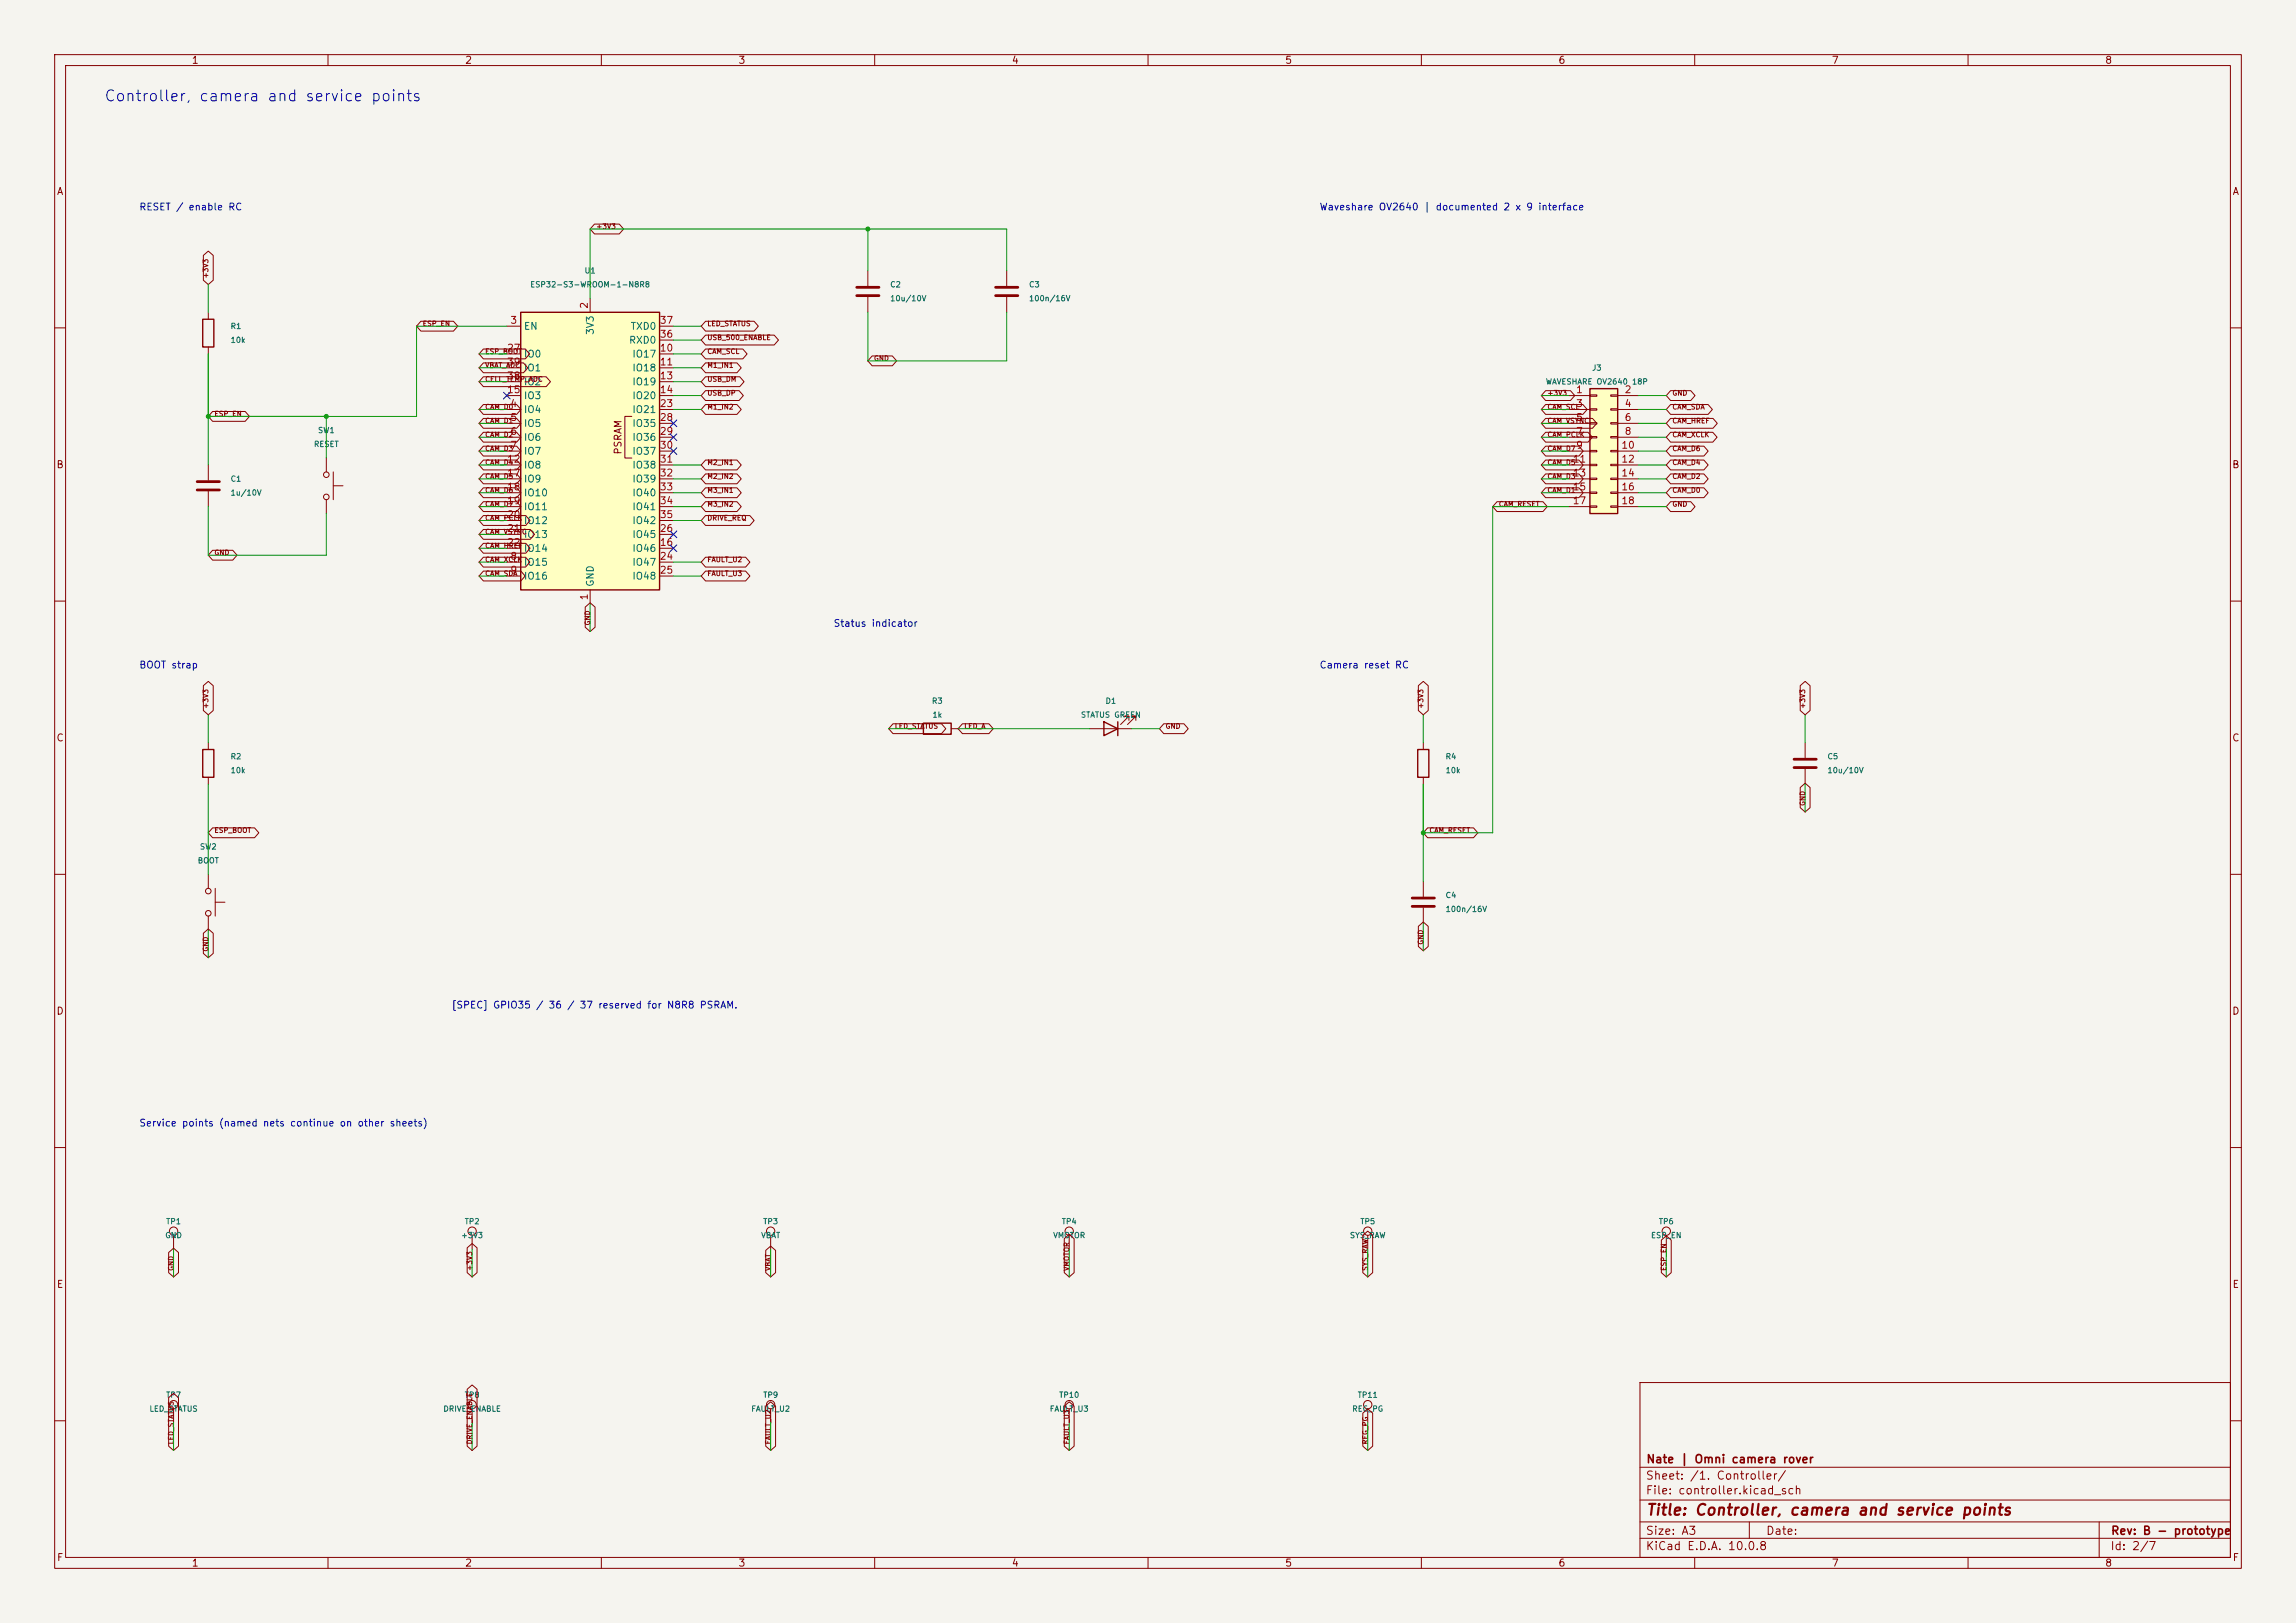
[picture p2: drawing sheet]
<svg xmlns="http://www.w3.org/2000/svg" width="420mm" height="297mm" viewBox="0 0 420 297" stroke-linecap="round" stroke-linejoin="round" font-family="sans-serif">
<defs><g id="words">
<text font-size="2" fill="#0000c2" x="19" y="19.1">Controller, camera and service points</text>
<text font-size="2" fill="#840000" x="301" y="277.8">Title: Controller, camera and service points</text>
<g font-size="1.5" fill="#840000">
<text x="301" y="268.1">Nate | Omni camera rover</text>
<text x="300.9" y="273.8">File: controller.kicad_sch</text>
<text x="300.9" y="271.1">Sheet: /1. Controller/</text>
<text x="300.9" y="281.2">Size: A3</text>
<text x="322.9" y="281.2">Date:</text>
<text x="386" y="281.2">Rev: B - prototype</text>
<text x="300.9" y="284">KiCad E.D.A. 10.0.8</text>
<text x="385.9" y="284">Id: 2/7</text>
</g>
<g font-size="1.3" fill="#840000">
<text x="35" y="12">1</text>
<text x="85" y="12">2</text>
<text x="135" y="12">3</text>
<text x="185" y="12">4</text>
<text x="235" y="12">5</text>
<text x="285" y="12">6</text>
<text x="335" y="12">7</text>
<text x="385" y="12">8</text>
<text x="10.3" y="36">A</text>
<text x="408.3" y="36">A</text>
<text x="114" y="83.3" transform="rotate(-90 114 83.3)">PSRAM</text>
<text x="10.2" y="86">B</text>
<text x="408.2" y="86">B</text>
<text x="10.2" y="136">C</text>
<text x="408.2" y="136">C</text>
<text x="10.2" y="186">D</text>
<text x="408.2" y="186">D</text>
<text x="10.3" y="236">E</text>
<text x="408.3" y="236">E</text>
<text x="10.3" y="286">F</text>
<text x="35" y="287">1</text>
<text x="85" y="287">2</text>
<text x="135" y="287">3</text>
<text x="185" y="287">4</text>
<text x="235" y="287">5</text>
<text x="285" y="287">6</text>
<text x="335" y="287">7</text>
<text x="385" y="287">8</text>
<text x="408.3" y="286">F</text>
</g>
<g font-size="1.3" fill="#0000c2">
<text x="25.4" y="38.8">RESET / enable RC</text>
<text x="241.3" y="38.8">Waveshare OV2640 | documented 2 x 9 interface</text>
<text x="152.4" y="115">Status indicator</text>
<text x="25.4" y="122.6">BOOT strap</text>
<text x="241.3" y="122.6">Camera reset RC</text>
<text x="82.5" y="184.9">[SPEC] GPIO35 / 36 / 37 reserved for N8R8 PSRAM.</text>
<text x="25.4" y="206.5">Service points (named nets continue on other sheets)</text>
</g>
<g font-size="1.3" fill="#a90000">
<text x="93.2" y="59.6">3</text>
<text x="107.8" y="56.6" transform="rotate(-90 107.8 56.6)">2</text>
<text x="120.6" y="59.6">37</text>
<text x="92.6" y="64.6">27</text>
<text x="120.6" y="64.6">10</text>
<text x="120.6" y="62.1">36</text>
<text x="92.6" y="69.7">38</text>
<text x="92.6" y="67.2">39</text>
<text x="120.6" y="67.2">11</text>
<text x="120.6" y="69.7">13</text>
<text x="92.6" y="72.3">15</text>
<text x="93.2" y="74.8">4</text>
<text x="93.2" y="77.3">5</text>
<text x="120.6" y="72.3">14</text>
<text x="120.6" y="74.8">23</text>
<text x="120.6" y="77.3">28</text>
<text x="288.2" y="72.3">1</text>
<text x="288.2" y="74.8">3</text>
<text x="288.2" y="77.3">5</text>
<text x="297.1" y="72.3">2</text>
<text x="297.1" y="74.8">4</text>
<text x="297.1" y="77.3">6</text>
<text x="93.2" y="79.9">6</text>
<text x="93.2" y="82.4">7</text>
<text x="120.6" y="79.9">29</text>
<text x="120.6" y="82.4">30</text>
<text x="288.2" y="79.9">7</text>
<text x="288.2" y="82.4">9</text>
<text x="296.5" y="82.4">10</text>
<text x="297.1" y="79.9">8</text>
<text x="92.6" y="85">12</text>
<text x="92.6" y="87.5">17</text>
<text x="120.6" y="85">31</text>
<text x="120.6" y="87.5">32</text>
<text x="287.6" y="85">11</text>
<text x="287.6" y="87.5">13</text>
<text x="296.5" y="85">12</text>
<text x="296.5" y="87.5">14</text>
<text x="92.6" y="90">18</text>
<text x="92.6" y="92.6">19</text>
<text x="92.6" y="95.1">20</text>
<text x="120.6" y="90">33</text>
<text x="120.6" y="92.6">34</text>
<text x="120.6" y="95.1">35</text>
<text x="287.6" y="90">15</text>
<text x="287.6" y="92.6">17</text>
<text x="296.5" y="90">16</text>
<text x="296.5" y="92.6">18</text>
<text x="92.6" y="97.7">21</text>
<text x="92.6" y="100.2">22</text>
<text x="120.6" y="100.2">16</text>
<text x="120.6" y="97.7">26</text>
<text x="93.2" y="102.7">8</text>
<text x="93.2" y="105.3">9</text>
<text x="120.6" y="102.7">24</text>
<text x="120.6" y="105.3">25</text>
<text x="107.8" y="110" transform="rotate(-90 107.8 110)">1</text>
</g>
<g font-size="1.3" fill="#006464">
<text x="95.7" y="60.7">EN</text>
<text x="95.7" y="65.7">IO0</text>
<text x="108.9" y="61.4" transform="rotate(-90 108.9 61.4)">3V3</text>
<text x="115" y="63.2">RXD0</text>
<text x="115.3" y="60.7">TXD0</text>
<text x="115.6" y="65.7">IO17</text>
<text x="95.7" y="70.8">IO2</text>
<text x="95.7" y="68.3">IO1</text>
<text x="115.6" y="68.3">IO18</text>
<text x="115.6" y="70.8">IO19</text>
<text x="95.7" y="75.9">IO4</text>
<text x="95.7" y="73.4">IO3</text>
<text x="115.6" y="73.4">IO20</text>
<text x="115.6" y="75.9">IO21</text>
<text x="95.7" y="78.4">IO5</text>
<text x="95.7" y="81">IO6</text>
<text x="95.7" y="83.5">IO7</text>
<text x="115.6" y="78.4">IO35</text>
<text x="115.6" y="81">IO36</text>
<text x="115.6" y="83.5">IO37</text>
<text x="95.7" y="86.1">IO8</text>
<text x="95.7" y="88.6">IO9</text>
<text x="115.6" y="86.1">IO38</text>
<text x="115.6" y="88.6">IO39</text>
<text x="95.7" y="91.1">IO10</text>
<text x="95.7" y="93.7">IO11</text>
<text x="115.6" y="91.1">IO40</text>
<text x="115.6" y="93.7">IO41</text>
<text x="95.7" y="96.2">IO12</text>
<text x="95.7" y="98.8">IO13</text>
<text x="95.7" y="101.3">IO14</text>
<text x="115.6" y="101.3">IO46</text>
<text x="115.6" y="98.8">IO45</text>
<text x="115.6" y="96.2">IO42</text>
<text x="95.7" y="103.8">IO15</text>
<text x="95.7" y="106.4">IO16</text>
<text x="108.9" y="107.5" transform="rotate(-90 108.9 107.5)">GND</text>
<text x="115.6" y="103.8">IO47</text>
<text x="115.6" y="106.4">IO48</text>
</g>
<g font-size="1" fill="#006464">
<text x="96.9" y="52.8">ESP32-S3-WROOM-1-N8R8</text>
<text x="106.9" y="50.3">U1</text>
<text x="162.7" y="52.8">C2</text>
<text x="188.1" y="52.8">C3</text>
<text x="162.7" y="55.4">10u/10V</text>
<text x="188.1" y="55.4">100n/16V</text>
<text x="42.1" y="60.4">R1</text>
<text x="42.1" y="63">10k</text>
<text x="282.7" y="70.6">WAVESHARE OV2640 18P</text>
<text x="291.1" y="68.1">J3</text>
<text x="57.3" y="82">RESET</text>
<text x="58.1" y="79.5">SW1</text>
<text x="42.1" y="88.4">C1</text>
<text x="42.1" y="90.9">1u/10V</text>
<text x="170.4" y="129">R3</text>
<text x="170.5" y="131.6">1k</text>
<text x="197.6" y="131.6">STATUS GREEN</text>
<text x="202.1" y="129">D1</text>
<text x="42.1" y="139.2">R2</text>
<text x="42.1" y="141.7">10k</text>
<text x="264.3" y="139.2">R4</text>
<text x="264.3" y="141.7">10k</text>
<text x="334.2" y="139.2">C5</text>
<text x="334.2" y="141.7">10u/10V</text>
<text x="36.5" y="155.7">SW2</text>
<text x="36.1" y="158.2">BOOT</text>
<text x="264.3" y="164.6">C4</text>
<text x="264.3" y="167.1">100n/16V</text>
<text x="30.1" y="226.8">GND</text>
<text x="30.3" y="224.3">TP1</text>
<text x="84.3" y="226.8">+3V3</text>
<text x="84.9" y="224.3">TP2</text>
<text x="139.1" y="226.8">VBAT</text>
<text x="139.5" y="224.3">TP3</text>
<text x="192.6" y="226.8">VMOTOR</text>
<text x="194.1" y="224.3">TP4</text>
<text x="246.8" y="226.8">SYS_RAW</text>
<text x="248.7" y="224.3">TP5</text>
<text x="301.9" y="226.8">ESP_EN</text>
<text x="303.3" y="224.3">TP6</text>
<text x="30.3" y="256">TP7</text>
<text x="84.9" y="256">TP8</text>
<text x="139.5" y="256">TP9</text>
<text x="193.6" y="256">TP10</text>
<text x="248.3" y="256">TP11</text>
<text x="27.2" y="258.6">LED_STATUS</text>
<text x="81" y="258.6">DRIVE_ENABLE</text>
<text x="137.3" y="258.6">FAULT_U2</text>
<text x="191.9" y="258.6">FAULT_U3</text>
<text x="247.3" y="258.6">REG_PG</text>
</g>
<g font-size=".9" fill="#840000">
<text x="109" y="42.1">+3V3</text>
<text x="38.3" y="51" transform="rotate(-90 38.3 51)">+3V3</text>
<text x="77.2" y="59.9">ESP_EN</text>
<text x="129.3" y="59.9">LED_STATUS</text>
<text x="88.7" y="65">ESP_BOOT</text>
<text x="129.3" y="62.4">USB_500_ENABLE</text>
<text x="129.3" y="65">CAM_SCL</text>
<text x="88.7" y="70.1">CELL_TEMP_ADC</text>
<text x="88.7" y="67.5">VBAT_ADC</text>
<text x="129.3" y="67.5">M1_IN1</text>
<text x="129.3" y="70.1">USB_DM</text>
<text x="159.8" y="66.3">GND</text>
<text x="39.1" y="76.4">ESP_EN</text>
<text x="88.7" y="75.1">CAM_D0</text>
<text x="88.7" y="77.7">CAM_D1</text>
<text x="129.3" y="72.6">USB_DP</text>
<text x="129.3" y="75.1">M1_IN2</text>
<text x="283" y="75.1">CAM_SCL</text>
<text x="283" y="77.7">CAM_VSYNC</text>
<text x="283" y="72.6">+3V3</text>
<text x="305.8" y="72.6">GND</text>
<text x="305.8" y="75.1">CAM_SDA</text>
<text x="305.8" y="77.7">CAM_HREF</text>
<text x="88.7" y="80.2">CAM_D2</text>
<text x="88.7" y="82.8">CAM_D3</text>
<text x="283" y="80.2">CAM_PCLK</text>
<text x="283" y="82.8">CAM_D7</text>
<text x="305.8" y="80.2">CAM_XCLK</text>
<text x="305.8" y="82.8">CAM_D6</text>
<text x="88.7" y="87.8">CAM_D5</text>
<text x="88.7" y="85.3">CAM_D4</text>
<text x="129.3" y="85.3">M2_IN1</text>
<text x="129.3" y="87.8">M2_IN2</text>
<text x="283" y="85.3">CAM_D5</text>
<text x="283" y="87.8">CAM_D3</text>
<text x="305.8" y="85.3">CAM_D4</text>
<text x="305.8" y="87.8">CAM_D2</text>
<text x="88.7" y="90.4">CAM_D6</text>
<text x="88.7" y="95.5">CAM_PCLK</text>
<text x="88.7" y="92.9">CAM_D7</text>
<text x="129.3" y="90.4">M3_IN1</text>
<text x="129.3" y="92.9">M3_IN2</text>
<text x="129.3" y="95.5">DRIVE_REQ</text>
<text x="274.1" y="92.9">CAM_RESET</text>
<text x="283" y="90.4">CAM_D1</text>
<text x="305.8" y="90.4">CAM_D0</text>
<text x="305.8" y="92.9">GND</text>
<text x="39.1" y="101.8">GND</text>
<text x="88.7" y="98">CAM_VSYNC</text>
<text x="88.7" y="100.5">CAM_HREF</text>
<text x="88.7" y="103.1">CAM_XCLK</text>
<text x="88.7" y="105.6">CAM_SDA</text>
<text x="129.3" y="103.1">FAULT_U2</text>
<text x="129.3" y="105.6">FAULT_U3</text>
<text x="108.2" y="114.5" transform="rotate(-90 108.2 114.5)">GND</text>
<text x="38.3" y="129.8" transform="rotate(-90 38.3 129.8)">+3V3</text>
<text x="260.6" y="129.8" transform="rotate(-90 260.6 129.8)">+3V3</text>
<text x="330.4" y="129.8" transform="rotate(-90 330.4 129.8)">+3V3</text>
<text x="163.6" y="133.6">LED_STATUS</text>
<text x="176.3" y="133.6">LED_A</text>
<text x="213.1" y="133.6">GND</text>
<text x="330.4" y="147.6" transform="rotate(-90 330.4 147.6)">GND</text>
<text x="39.1" y="152.6">ESP_BOOT</text>
<text x="261.4" y="152.6">CAM_RESET</text>
<text x="260.6" y="173" transform="rotate(-90 260.6 173)">GND</text>
<text x="38.3" y="174.2" transform="rotate(-90 38.3 174.2)">GND</text>
<text x="32" y="232.7" transform="rotate(-90 32 232.7)">GND</text>
<text x="86.6" y="232.7" transform="rotate(-90 86.6 232.7)">+3V3</text>
<text x="141.2" y="232.7" transform="rotate(-90 141.2 232.7)">VBAT</text>
<text x="195.8" y="232.7" transform="rotate(-90 195.8 232.7)">VMOTOR</text>
<text x="250.4" y="232.7" transform="rotate(-90 250.4 232.7)">SYS_RAW</text>
<text x="305" y="232.7" transform="rotate(-90 305 232.7)">ESP_EN</text>
<text x="32" y="264.4" transform="rotate(-90 32 264.4)">LED_STATUS</text>
<text x="86.6" y="264.4" transform="rotate(-90 86.6 264.4)">DRIVE_ENABLE</text>
<text x="141.2" y="264.4" transform="rotate(-90 141.2 264.4)">FAULT_U2</text>
<text x="195.8" y="264.4" transform="rotate(-90 195.8 264.4)">FAULT_U3</text>
<text x="250.4" y="264.4" transform="rotate(-90 250.4 264.4)">REG_PG</text>
</g>
</g></defs>
<path d="M0 0h420v297h-420z" fill="#f5f4ef" stroke="#f5f4ef" stroke-width=".18"/>
<g fill="none" stroke="#840000" stroke-width=".18">
<path d="M10 10h400v277h-400zM12 12h396v273h-396zM60 10v2M110 10v2M160 10v2M210 10v2M260 10v2M310 10v2M360 10v2M38.1 57.2v1.2M184.1 49.5v2.8M184.1 54.4v2.8"/>
<path d="M10 60h2M38.1 63.5v1.3M408 60h2M59.7 83.8v2.6M59.7 91.4v2.6M61 88.9h1.7M61 86.4v5M10 110h2M408 110h2M38.1 135.9v1.3M10 160h2M38.1 142.2v1.3"/>
<path d="M408 160h2M38.1 160v2.6M38.1 167.6v2.6M39.4 165.1h1.7M39.4 162.6v5M10 210h2M408 210h2M31.7 226.1v2.5M86.4 226.1v2.5M141 257.8v2.5M300 253h108v32h-108zM10 260h2"/>
<path d="M300 278.5h108M300 274.5h108M300 268.5h108M320 278.5v3M384 278.5v6.5M408 260h2M60 285v2M110 285v2M160 285v2M210 285v2M260 285v2M300 281.5h108"/>
<path d="M310 285v2M360 285v2"/>
<circle cx="59.7" cy="90.9" r=".51"/>
<circle cx="59.7" cy="86.9" r=".51"/>
<circle cx="38.1" cy="167.1" r=".51"/>
<circle cx="38.1" cy="163.1" r=".51"/>
<circle cx="31.7" cy="225.3" r=".76"/>
<circle cx="86.4" cy="225.3" r=".76"/>
<circle cx="141" cy="257" r=".76"/>
</g>
<path d="M37.1 58.4h2v5.1h-2zM37.1 137.2h2v5h-2z" fill="none" stroke="#840000" stroke-width=".25"/>
<path d="M182.1 52.6h4.1M182.1 54.1h4.1" fill="none" stroke="#840000" stroke-width=".51"/>
<path d="M290.8 71.1h5.1v22.9h-5.1z" fill="#ffffc2"/>
<path d="M290.8 71.1h5.1v22.9h-5.1zM168.9 132.3h5.1v2.1h-5.1z" fill="none" stroke="#840000" stroke-width=".25"/>
<g fill="none" stroke="#840000" stroke-width=".18">
<path d="M287 72.4h3.8M287 74.9h3.8M287 77.5h3.8M290.8 72.3h1.3v.2h-1.3zM290.8 74.8h1.3v.3h-1.3zM290.8 77.3h1.3v.3h-1.3zM290.8 79.9h1.3v.2h-1.3zM294.6 72.3h1.3v.2h-1.3zM294.6 74.8h1.3v.3h-1.3zM294.6 77.3h1.3v.3h-1.3zM294.6 79.9h1.3v.2h-1.3zM295.9 72.4h3.8"/>
<path d="M295.9 74.9h3.8M295.9 77.5h3.8M38.1 85.1v2.8M38.1 89.9v2.8M287 80h3.8M287 82.6h3.8M287 85.1h3.8M287 87.6h3.8M287 90.2h3.8M287 92.7h3.8M290.8 82.4h1.3v.3h-1.3zM290.8 85h1.3v.2h-1.3z"/>
<path d="M290.8 87.5h1.3v.3h-1.3zM290.8 90h1.3v.3h-1.3zM290.8 92.6h1.3v.2h-1.3zM294.6 82.4h1.3v.3h-1.3zM294.6 85h1.3v.2h-1.3zM294.6 87.5h1.3v.3h-1.3zM294.6 90h1.3v.3h-1.3zM294.6 92.6h1.3v.2h-1.3zM295.9 80h3.8M295.9 82.6h3.8M295.9 85.1h3.8M295.9 87.6h3.8"/>
<path d="M295.9 90.2h3.8M295.9 92.7h3.8M167.6 133.4h1.3M174 133.4h1.3M260.3 161.3v2.8M260.3 166.1v2.8M141 226.1v2.5M31.7 257.8v2.5M86.4 257.8v2.5"/>
<circle cx="141" cy="225.3" r=".76"/>
<circle cx="31.7" cy="257" r=".76"/>
<circle cx="86.4" cy="257" r=".76"/>
</g>
<path d="M36.1 88.1h4M36.1 89.7h4M258.3 164.3h4.1M258.3 165.9h4.1" fill="none" stroke="#840000" stroke-width=".51"/>
<path d="M95.2 57.2h25.4v50.8h-25.4z" fill="#ffffc2"/>
<path d="M95.2 57.2h25.4v50.8h-25.4zM201.9 132.1l2.6 1.3-2.6 1.2zM204.5 132.1v2.5M259.3 137.2h2.1v5h-2.1z" fill="none" stroke="#840000" stroke-width=".25"/>
<g fill="none" stroke="#840000" stroke-width=".18">
<path d="M37.2 46.7l.9-.8 .9 .8v4.6l-.9 .8-.9-.8zM77 58.8h5.9l.8 .9-.8 .9h-5.9l-.8-.9zM92.7 59.7h2.5M107.9 54.6v2.6M108.7 41h4.6l.8 .9-.8 .9h-4.6l-.8-.9zM120.6 59.7h2.6M129.1 58.8h8.8l.8 .9-.8 .9h-8.8l-.8-.9zM158.7 49.5v2.8M158.7 54.4v2.8M38.9 75.3h5.9l.8 .9-.8 .9h-5.9l-.8-.9zM88.4 63.9h7.7l.8 .9-.8 .9h-7.7l-.8-.9zM88.4 68.9h11.5l.8 1-.8 .9h-11.5l-.8-.9z"/>
<path d="M88.4 66.4h7.3l.8 .9-.8 .9h-7.3l-.8-.9zM88.4 74h6.1l.8 .9-.8 .9h-6.1l-.8-.9zM88.4 76.6h6.1l.8 .9-.8 .9h-6.1l-.8-.9zM88.4 79.1h6.1l.8 .9-.8 .9h-6.1l-.8-.9zM92.7 74.9h2.5M92.7 77.5h2.5M92.7 64.8h2.5M92.7 67.3h2.5M92.7 69.9h2.5M92.7 72.4h2.5M115.6 76.2h-1.3v7.6h1.3M120.6 74.9h2.6"/>
<path d="M120.6 77.5h2.6M120.6 64.8h2.6M120.6 67.3h2.6M120.6 69.9h2.6M120.6 72.4h2.6M120.6 62.2h2.6M129.1 66.4h5.7l.8 .9-.8 .9h-5.7l-.8-.9zM129.1 71.5h6.1l.8 .9-.8 .9h-6.1l-.8-.9zM129.1 61.3h12.5l.8 .9-.8 .9h-12.5l-.8-.9zM129.1 68.9h6.2l.8 1-.8 .9h-6.2l-.8-.9zM129.1 63.9h6.8l.8 .9-.8 .9h-6.8l-.8-.9zM129.1 74h5.7l.8 .9-.8 .9h-5.7l-.8-.9z"/>
<path d="M159.5 65.1h3.7l.8 .9-.8 .9h-3.7l-.8-.9zM282.7 74h6.8l.8 .9-.8 .9h-6.8l-.8-.9zM282.7 76.6h8.6l.8 .9-.8 .9h-8.6l-.8-.9zM282.7 79.1h7.8l.8 .9-.8 .9h-7.8l-.8-.9zM282.7 71.5h4.6l.8 .9-.8 .9h-4.6l-.8-.9zM305.6 71.5h3.7l.8 .9-.8 .9h-3.7l-.8-.9zM305.6 74h6.8l.8 .9-.8 .9h-6.8l-.8-.9zM305.6 76.6h7.7l.8 .9-.8 .9h-7.7l-.8-.9zM305.6 79.1h7.7l.8 .9-.8 .9h-7.7l-.8-.9zM88.4 89.3h6.1l.8 .9-.8 .9h-6.1l-.8-.9zM88.4 86.7h6.1l.8 .9-.8 .9h-6.1l-.8-.9zM88.4 84.2h6.1l.8 .9-.8 .9h-6.1l-.8-.9z"/>
<path d="M88.4 94.3h7.8l.8 1-.8 .9h-7.8l-.8-.9zM88.4 96.9h8.6l.8 .9-.8 .9h-8.6l-.8-.9zM88.4 99.4h7.8l.8 .9-.8 .9h-7.8l-.8-.9zM88.4 91.8h6.1l.8 .9-.8 .9h-6.1l-.8-.9zM88.4 81.6h6.1l.8 1-.8 .9h-6.1l-.8-.9zM92.7 80h2.5M92.7 82.6h2.5M92.7 85.1h2.5M92.7 87.6h2.5M92.7 90.2h2.5M92.7 92.7h2.5M92.7 95.3h2.5"/>
<path d="M92.7 97.8h2.5M120.6 80h2.6M120.6 82.6h2.6M120.6 85.1h2.6M120.6 87.6h2.6M120.6 90.2h2.6M120.6 92.7h2.6M120.6 95.3h2.6M120.6 97.8h2.6M129.1 89.3h5.7l.8 .9-.8 .9h-5.7l-.8-.9zM129.1 91.8h5.7l.8 .9-.8 .9h-5.7l-.8-.9zM129.1 94.3h8.1l.7 1-.7 .9h-8.1l-.8-.9z"/>
<path d="M129.1 84.2h5.7l.8 .9-.8 .9h-5.7l-.8-.9zM129.1 86.7h5.7l.8 .9-.8 .9h-5.7l-.8-.9zM273.8 91.8h8.4l.8 .9-.8 .9h-8.4l-.8-.9zM282.7 84.2h6.1l.8 .9-.8 .9h-6.1l-.8-.9zM282.7 86.7h6.1l.8 .9-.8 .9h-6.1l-.8-.9zM282.7 89.3h6.1l.8 .9-.8 .9h-6.1l-.8-.9zM282.7 81.6h6.1l.8 1-.8 .9h-6.1l-.8-.9zM305.6 84.2h6.1l.8 .9-.8 .9h-6.1l-.8-.9zM305.6 86.7h6.1l.8 .9-.8 .9h-6.1l-.8-.9zM305.6 89.3h6.1l.8 .9-.8 .9h-6.1l-.8-.9zM305.6 91.8h3.7l.8 .9-.8 .9h-3.7l-.8-.9zM305.6 81.6h6.1l.8 1-.8 .9h-6.1l-.8-.9z"/>
<path d="M38.9 100.7h3.7l.8 .9-.8 .9h-3.7l-.8-.9zM88.4 102h7.7l.8 .9-.8 .9h-7.7l-.8-.9zM88.4 104.5h6.9l.8 .9-.8 .9h-6.9l-.8-.9zM92.7 102.9h2.5M92.7 105.4h2.5M92.7 100.3h2.5M107 111.1l.9-.8 1 .8v3.7l-1 .8-.9-.8zM107.9 108v2.5M120.6 102.9h2.6M120.6 105.4h2.6M120.6 100.3h2.6M129.1 102h7.3l.8 .9-.8 .9h-7.3l-.8-.9z"/>
<path d="M129.1 104.5h7.3l.8 .9-.8 .9h-7.3l-.8-.9zM37.2 125.5l.9-.8 .9 .8v4.5l-.9 .8-.9-.8zM163.3 132.4h8.9l.8 1-.8 .9h-8.9l-.7-.9zM176 132.4h4.9l.8 1-.8 .9h-4.9l-.7-.9zM199.4 133.4h7.6M206.5 131.8v-.7h-.8h.8l-1.5 1.5M207.8 131.8v-.7h-.8h.8l-1.6 1.5M212.9 132.4h3.7l.8 1-.8 .9h-3.7l-.8-.9zM259.4 125.5l.9-.8 1 .8v4.5l-1 .8-.9-.8zM260.3 135.9v1.3M329.3 125.5l.9-.8 .9 .8v4.5l-.9 .8-.9-.8zM330.2 135.9v2.8"/>
<path d="M38.9 151.5h7.7l.7 .9-.7 .9h-7.7l-.8-.9zM260.3 142.2v1.3M261.1 151.5h8.4l.8 .9-.8 .9h-8.4l-.8-.9zM329.3 144.1l.9-.8 .9 .8v3.7l-.9 .8-.9-.8zM330.2 140.7v2.8M37.2 170.8l.9-.8 .9 .8v3.7l-.9 .8-.9-.8zM259.4 169.5l.9-.8 1 .8v3.7l-1 .8-.9-.8zM30.8 229.2l.9-.8 1 .8v3.7l-1 .8-.9-.8zM85.5 228.3l.9-.7 .9 .7v4.6l-.9 .8-.9-.8zM140.1 228.8l.9-.8 .9 .8v4.1l-.9 .8-.9-.8zM194.7 226.7l.9-.8 .9 .8v6.2l-.9 .8-.9-.8zM195.6 226.1v2.5"/>
<path d="M249.3 226.1l.9-.8 .9 .8v6.8l-.9 .8-.9-.8zM250.2 226.1v2.5M303.9 226.9l.9-.8 .9 .8v6l-.9 .8-.9-.8zM304.8 226.1v2.5M30.8 255.8l.9-.8 1 .8v8.8l-1 .8-.9-.8zM85.5 254.2l.9-.8 .9 .8v10.4l-.9 .8-.9-.8zM140.1 257.3l.9-.8 .9 .8v7.3l-.9 .8-.9-.8zM194.7 257.3l.9-.8 .9 .8v7.3l-.9 .8-.9-.8zM195.6 257.8v2.5M249.3 258.6l.9-.8 .9 .8v6l-.9 .8-.9-.8zM250.2 257.8v2.5"/>
<circle cx="195.6" cy="225.3" r=".76"/>
<circle cx="250.2" cy="225.3" r=".76"/>
<circle cx="304.8" cy="225.3" r=".76"/>
<circle cx="195.6" cy="257" r=".76"/>
<circle cx="250.2" cy="257" r=".76"/>
</g>
<path d="M156.7 52.6h4.1M156.7 54.1h4.1M328.2 138.9h4M328.2 140.5h4" fill="none" stroke="#840000" stroke-width=".51"/>
<g fill="none" stroke="#009600" stroke-width=".18">
<path d="M38.1 52.1v5.1M92.7 59.7h-16.5v16.5h-38.1M123.2 59.7h5.1M158.7 41.9v7.6M158.7 57.2v8.8h25.4v-8.8M184.1 49.5v-7.6h-76.2v12.7M38.1 64.8v20.3M59.7 76.2v7.6M87.6 64.8h5.1M87.6 67.3h5.1M87.6 77.5h5.1M87.6 74.9h5.1"/>
<path d="M87.6 69.9h5.1M123.2 64.8h5.1M123.2 67.3h5.1M123.2 62.2h5.1M123.2 72.4h5.1M123.2 74.9h5.1M123.2 69.9h5.1M281.9 77.5h5.1M281.9 72.4h5.1M281.9 74.9h5.1M299.7 77.5h5.1M299.7 72.4h5.1"/>
<path d="M299.7 74.9h5.1M38.1 92.7v8.9h21.6v-7.6M87.6 87.6h5.1M87.6 90.2h5.1M87.6 82.6h5.1M87.6 92.7h5.1M87.6 95.3h5.1M87.6 97.8h5.1M87.6 85.1h5.1M87.6 80h5.1M123.2 87.6h5.1M123.2 90.2h5.1"/>
<path d="M123.2 92.7h5.1M123.2 95.3h5.1M123.2 85.1h5.1M281.9 87.6h5.1M281.9 90.2h5.1M281.9 82.6h5.1M281.9 85.1h5.1M281.9 80h5.1M287 92.7h-14v59.7h-12.7M299.7 87.6h5.1M299.7 90.2h5.1M299.7 82.6h5.1"/>
<path d="M299.7 92.7h5.1M299.7 85.1h5.1M299.7 80h5.1M87.6 100.3h5.1M87.6 102.9h5.1M87.6 105.4h5.1M107.9 110.5v5.1M123.2 102.9h5.1M123.2 105.4h5.1M38.1 130.8v5.1M162.6 133.4h5M175.3 133.4h24.1"/>
<path d="M207 133.4h5.1M260.3 130.8v5.1M330.2 130.8v5.1M38.1 143.5v16.5M260.3 143.5v17.8M330.2 143.5v5.1M38.1 170.2v5.1M260.3 168.9v5.1M31.7 228.6v5.1M86.4 228.6v5.1M141 228.6v5.1M195.6 228.6v5.1"/>
<path d="M250.2 228.6v5.1M304.8 228.6v5.1M31.7 260.3v5.1M86.4 260.3v5.1M141 260.3v5.1M195.6 260.3v5.1M250.2 260.3v5.1"/>
</g>
<path d="M92.1 71.8l1.2 1.2M93.3 71.8l-1.2 1.2M122.6 76.9l1.2 1.2M122.6 79.4l1.2 1.2M123.8 76.9l-1.2 1.2M123.8 79.4l-1.2 1.2M122.6 99.7l1.2 1.2M122.6 97.2l1.2 1.2M122.6 81.9l1.2 1.3M123.8 99.7l-1.2 1.2M123.8 97.2l-1.2 1.2M123.8 81.9l-1.2 1.3" fill="none" stroke="#000084" stroke-width=".18"/>
<g fill="#009600">
<circle cx="38.1" cy="76.2" r=".46"/>
<circle cx="59.7" cy="76.2" r=".46"/>
<circle cx="158.7" cy="41.9" r=".46"/>
<circle cx="260.3" cy="152.4" r=".46"/>
</g>
<use href="#words"/>
</svg>
